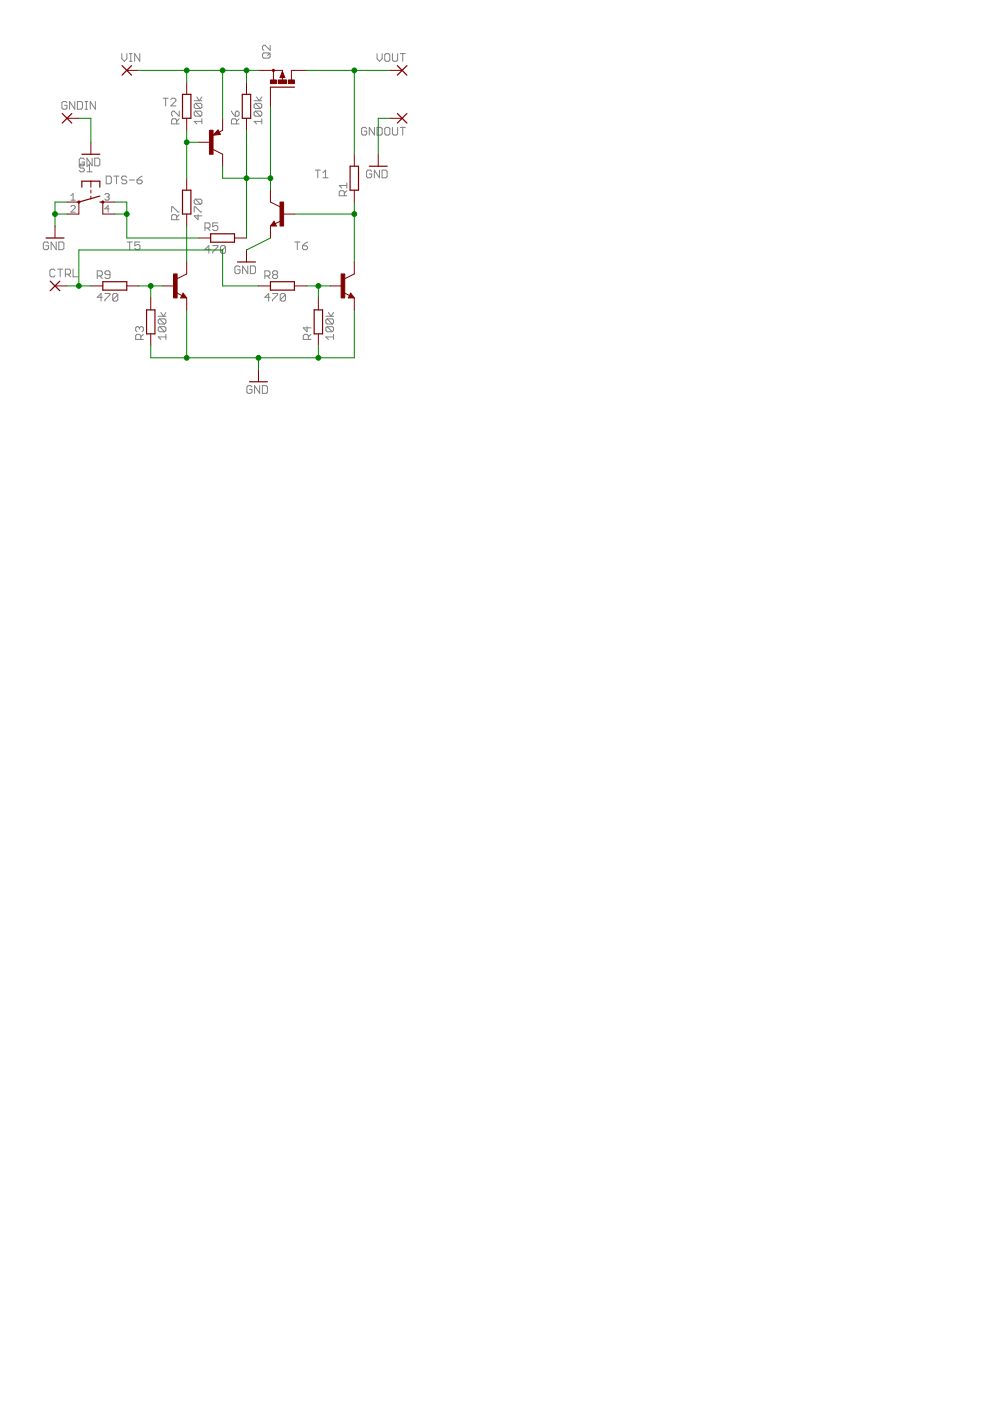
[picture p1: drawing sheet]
<svg xmlns="http://www.w3.org/2000/svg" width="210mm" height="297mm" viewBox="0 0 210 297" stroke-linecap="round" stroke-linejoin="round" font-family="sans-serif">
<g fill="none" stroke="#808080" stroke-width=".21">
<path d="M25.8 11.4v1l.6 .6 .5-.6v-1M27.5 13h.5M27.5 11.4h.5M27.7 11.4v1.6M29.6 11.4v1.6l-1-1.6v1.6M55.6 11.5l.3-.3h1.1l.3 .3v.5l-.3 .3h-1.1l-.3-.3zM57.3 9.6v1.1l-1.1-1.1h-.3l-.3 .3v.5l.3 .3M57.3 11.2l-.6 .6M79.9 11.4v1l.6 .6 .5-.6v-1M81.6 11.6l.3-.2h.5l.3 .2v1.1l-.3 .3h-.5l-.3-.3zM83.2 11.4v1.3l.3 .3h.5l.3-.3v-1.3M84.9 11.4h1"/>
<path d="M85.4 11.4v1.6M14.2 21.8l-.3-.3h-.5l-.3 .3v1.1l.3 .3h.5l.3-.3v-.6h-.5M15.9 21.5v1.7l-1.1-1.7v1.7M16.4 21.5h.8l.3 .3v1.1l-.3 .3h-.8zM17.9 33.8l-.3-.3h-.5l-.3 .3v1.1l.3 .3h.5l.3-.3v-.5h-.5M17.9 35.1l-.3-.3h-.5l-.3 .3v.2l.3 .3h.5l.3 .3v.3l-.3 .2h-.5l-.3-.2M18 21.5h.6M18 23.2h.6M18.3 21.5v1.7M18.4 36.4h1.1M18.4 35.3l.6-.5v1.6M19.5 33.5v1.7l-1.1-1.7v1.7"/>
<path d="M20.1 33.5h.8l.3 .3v1.1l-.3 .3h-.8zM20.2 21.5v1.7l-1.1-1.7v1.7M22.5 37.3h.8l.3 .3v1.1l-.3 .3h-.8zM24.2 37.3h1M24.7 37.3v1.7M26.9 37.6l-.3-.3h-.5l-.3 .3v.3l.3 .3h.5l.3 .2v.3l-.3 .3h-.5l-.3-.3M27.4 38.2h1.1M29.1 38.2h.8l.2 .2v.3l-.2 .3h-.6l-.2-.3zM30.1 37.3l-1 .9M34.6 20.8h1.1M35.1 20.8v1.7M36.2 21.1l.3-.3h.5l.3 .3v.3l-1.1 1.1h1.1"/>
<path d="M37.5 26.3v-.8l-.3-.3h-.6l-.2 .3v.8h1.6M38 23.6v1l-1.1-1h-.3l-.2 .2v.6l.2 .2M38 25.2l-.5 .5M41.2 21.4h1.6M41.4 21.9h1.1l.3 .3v.5l-.3 .3M41.4 23.6h1.1l.3 .2v.6l-.3 .2M41.4 23.6l-.2 .2v.6l.2 .2h1.1M41.4 21.9l-.2 .3v.5l.2 .3h1.1M41.4 23.6l1.1 1M41.4 21.9l1.1 1.1M41.7 20.6l.5 .8 .6-.8M42.8 25.7h-1.6l.5 .6"/>
<path d="M42.8 25.2v1.1M49.1 23.6l.8 1M50.1 23.6h.3l.3 .2v.6l-.3 .2h-.5v-.8zM50.1 26.3v-.8l-.2-.3h-.6l-.2 .3v.8h1.6M50.7 25.2l-.6 .5M53.9 21.4h1.6M54.1 23.6l-.2 .2v.6l.2 .2h1.1M54.1 23.6h1.1l.3 .2v.6l-.3 .2M54.1 21.9l-.2 .3v.5l.2 .3h1.1M54.1 21.9h1.1l.3 .3v.5l-.3 .3M54.1 23.6l1.1 1M54.1 21.9l1.1 1.1"/>
<path d="M54.4 20.6l.5 .8 .6-.8M55.5 25.7h-1.6l.5 .6M55.5 25.2v1.1M66.8 36.1h1.1M67.4 36.1v1.6M68.5 37.7h1.1M68.5 36.6l.5-.5v1.6M73.5 39.3h-1.6l.6 .6M73.5 38.8v1.1M77.7 27.3l-.2-.3h-.6l-.2 .3v1.1l.2 .2h.6l.2-.2v-.6h-.5M78.8 36.3l-.3-.2h-.5l-.3 .2v1.1l.3 .3h.5l.3-.3v-.5h-.5M79.4 27v1.6l-1.1-1.6v1.6"/>
<path d="M79.9 27h.9l.2 .3v1.1l-.2 .2h-.9zM80.5 36.1v1.6l-1.1-1.6v1.6M81 36.1h.8l.3 .2v1.1l-.3 .3h-.8zM81.9 27h.5l.3 .3v1.1l-.3 .2h-.5l-.3-.2v-1.1zM83.2 27v1.4l.3 .2h.5l.3-.2v-1.4M84.9 27h1M85.4 27v1.6M10.3 51.6l-.3-.3h-.5l-.3 .3v1.1l.3 .2h.5l.3-.2v-.6h-.6M11.7 57.3l-.3-.2h-.5l-.3 .2v1.1l.3 .3h.5l.3-.3M11.9 51.3v1.6l-1.1-1.6v1.6M12.2 57.1h1.1M12.5 51.3h.8l.2 .3v1.1l-.2 .2h-.8z"/>
<path d="M12.8 57.1v1.6M13.9 58.1h.8l.2-.2v-.6l-.2-.2h-.8v1.6M14.4 58.1l.5 .6M15 41.5l.5-.5v1.4M15 42.4h1M15 43.8l.3-.2h.4l.3 .2v.2l-1 1h1M15.5 57.1v1.6h1.1M20.6 58.5h.8l.3-.3v-.5l-.3-.3h-.8v1.7M21.2 58.5l.5 .6M22.2 41.3l.3-.3h.4l.3 .3-.3 .4M22.7 41.7h.2M22.9 41.7l.3 .3-.3 .4h-.4l-.3-.2"/>
<path d="M23.2 44.3h-1l.7-.7v1.4M23.3 58.2h-.8l-.3-.2v-.3l.3-.3h.6l.2 .3v1.1l-.2 .3h-.6l-.3-.3M27 51.3h1M27.5 51.3v1.6M29.7 51.3h-1.1v.8l.5-.3h.3l.3 .3v.6l-.3 .2h-.5l-.3-.2M36.4 44.9v-1h.2l1.1 1h.3M37.5 46.6v-.8l-.3-.3h-.6l-.2 .3v.8h1.6M38 45.5l-.5 .5M41.2 44.9v-1h.2l1.1 1h.3M41.4 42.2h1.1l.3 .3v.5l-.3 .3M41.4 42.2l-.2 .3v.5l.2 .3h1.1M41.4 42.2l1.1 1.1"/>
<path d="M42 45.5v1.1l-.8-.8h1.6M43.5 48.3h.8l.2-.2v-.6l-.2-.2h-.8v1.6M44 48.3l.5 .6M44.5 52.9h-1l.8-.8v1.6M45.1 52.1h1.1v.2l-1.1 1.1v.3M46.2 47.3h-1.1v.8l.8-.3 .3 .3v.5l-.3 .3h-.5l-.3-.3M47.8 52.3l-.3-.2h-.5l-.3 .2v1.1M47.8 52.3v1.1l-.3 .3h-.5l-.3-.3M47.8 52.3l-1.1 1.1M50.9 56.6l-.3-.2h-.5l-.3 .2v1.1l.3 .3h.5l.3-.3v-.5h-.5M52.5 56.4v1.6l-1.1-1.6v1.6M53.1 56.4h.8l.3 .2v1.1l-.3 .3h-.8z"/>
<path d="M56.2 58.5h.8l.2-.3v-.5l-.2-.3h-.8v1.7M56.7 58.5l.5 .6M58.1 58.2l-.3-.2v-.3l.3-.3h.5l.3 .3v.3l-.3 .2M58.1 58.2l-.3 .3v.3l.3 .3h.5l.3-.3v-.3l-.3-.3M58.1 58.2h.5M62.5 51.3h1.1M63 51.3v1.6M64.1 52.1h.8l.3 .3v.3l-.3 .2h-.5l-.3-.2zM65.2 51.3l-1.1 .8M73 41.5v-.8l-.3-.3h-.5l-.3 .3v.8h1.6M73.5 40.4l-.5 .6M21.7 63h-1.1l.8-.8v1.6"/>
<path d="M22.2 62.2h1.1v.3l-1.1 1.1v.2M25 62.5l-.3-.3h-.5l-.3 .3v1.1M25 62.5v1.1l-.3 .2h-.5l-.3-.2M25 62.5l-1.1 1.1M29.6 69.5l-.3-.2h-.3l-.2 .2v.6l.2 .2M29.6 69.5l.2-.2h.3l.3 .2v.6l-.3 .2M29.6 69.5v.3M29.8 72v-.8l-.2-.3h-.6l-.2 .3v.8h1.6M30.4 70.9l-.6 .5M33.5 67.1h1.7M33.8 67.6h1.1l.3 .3v.5l-.3 .3M33.8 69.3h1.1l.3 .2v.6l-.3 .2"/>
<path d="M33.8 69.3l-.3 .2v.6l.3 .2h1.1M33.8 67.6l-.3 .3v.5l.3 .3h1.1M33.8 69.3l1.1 1M33.8 67.6l1.1 1.1M34.1 66.3l.5 .8 .6-.8M35.2 71.4h-1.7l.6 .6M35.2 70.9v1.1M57.2 63h-1l.8-.8v1.6M57.8 62.2h1.1v.3l-1.1 1.1v.2M60.5 62.5l-.3-.3h-.5l-.3 .3v1.1M60.5 62.5v1.1l-.3 .2h-.5l-.3-.2M60.5 62.5l-1.1 1.1"/>
<path d="M65.1 69.3v1l-.8-.8h1.6M65.4 72v-.8l-.3-.3h-.5l-.3 .3v.8h1.6M65.9 70.9l-.5 .5M69.1 67.1h1.6M69.4 69.3l-.3 .2v.6l.3 .2h1M69.4 69.3h1l.3 .2v.6l-.3 .2M69.4 67.6l-.3 .3v.5l.3 .3h1M69.4 67.6h1l.3 .3v.5l-.3 .3M69.4 69.3l1 1M69.4 67.6l1 1.1M69.6 66.3l.6 .8 .5-.8M70.7 71.4h-1.6l.5 .6"/>
<path d="M70.7 70.9v1.1M53.4 82l-.3-.2h-.5l-.3 .2v1.1l.3 .3h.5l.3-.3v-.5h-.5M55.1 81.8v1.6l-1.1-1.6v1.6M55.6 81.8h.8l.3 .2v1.1l-.3 .3h-.8z"/>
</g>
<g fill="none" stroke="#800000" stroke-width=".21">
<path d="M26.9 14.9h2.5M39.6 17.5v2.5M52.3 17.5v2.5M54.8 14.9h5.1v.3M57.3 18.5v4M58 14.9v2.1M59.9 16.3v.9M59.9 15.2l.5 1.2h-1zM65 14.9h-3.2v2M82.7 14.9h2.6M14.2 25.1h2.5M19.3 30.2v2.5"/>
<path d="M19.3 38.4v1.3M39.6 25.1v2.5M39.6 37.8v2.5M42.1 30.2h2.6M45.2 31.7l2 1v2.5M46.2 27.6l.5 .9-1.5 .2zM47.2 25.1v2.5l-.7 .4M52.3 25.1v2.5M75.1 32.7v2.5M80.2 32.7v2.5M82.7 25.1h2.6M11.7 47.9v2.6"/>
<path d="M14.2 42.8h2.5v2.6h-2.5M19.3 40.3v.6M19.3 41.6v.6M24.3 42.8h-2.5v2.6h2.5M39.6 45.4v2.5M39.6 55.5v2.6l-2.1 1M42.1 50.5h2.6M49.7 50.5h2.6M52.3 53v2.5M57.3 40.3v2.5l2.1 1.1M57.3 47.9v2.6M58.1 46.9l.5 1h-1.3z"/>
<path d="M59.6 46.8l-1.3 .6M59.9 45.4h2.5M75.1 40.3v2.5M75.1 55.5v2.6l-2 1M11.7 60.6h2.5M19.3 60.6h2.5M26.9 60.6h2.5M32 63.2v2.5M32 70.8v2.5M34.5 60.6h2.5M37.3 62l1.3 .7M38.8 62.1l.8 1.1h-1.3z"/>
<path d="M39.6 63.2v2.5M54.8 60.6h2.5M54.8 78.4v2.5M62.4 60.6h2.6M67.5 63.2v2.5M67.5 70.8v2.5M70 60.6h2.6M72.9 62l1.2 .7M74.4 62.1l.7 1.1h-1.2zM75.1 63.2v2.5"/>
</g>
<g fill="none" stroke="#800000" stroke-width=".25">
<path d="M25.9 13.9l2 2M27.9 13.9l-2 2M57.3 18.5h5.1M84.2 13.9l2.1 2M86.3 13.9l-2.1 2M13.2 24.1l2 2M15.2 24.1l-2 2M17.4 32.7h3.8M17.4 39.7v-1.3h3.8v1.3M38.7 20h1.8v5.1h-1.8zM46.2 28.3h-.4l.4-.3 .2 .4-1 .1 .8-.8 .4 .7M51.4 20h1.7v5.1h-1.7z"/>
<path d="M74.2 35.2h1.8v5.1h-1.8zM78.3 35.2h3.8M84.2 24.1l2.1 2M86.3 24.1l-2.1 2M9.8 50.5h3.8M10.6 59.6l2.1 2M12.7 59.6l-2.1 2M21.2 42.8h.6M21.2 41.6l-4.5 1.2M21.8 59.7h5.1v1.8h-5.1zM38.7 40.3h1.8v5.1h-1.8zM44.7 49.6h5v1.8h-5z"/>
<path d="M50.4 55.5h3.8M57.3 59.7h5.1v1.8h-5.1zM58.1 47.4l-.1 .3h.4l-.3-.5-.5 .6h.8M31.1 65.7h1.8v5.1h-1.8zM38.8 62.7l.1 .2h-.3l.2-.5 .5 .6h-.7M66.6 65.7h1.8v5.1h-1.8zM74.4 62.7l.1 .2h-.4l.3-.5 .5 .6h-.8M52.9 80.9h3.8"/>
</g>
<g fill="#800000" stroke="#800000" stroke-width=".21">
<path d="M59.4 42.8h.7v5.1h-.7z"/>
<path d="M44.4 27.6h.8v5.1h-.8z"/>
<path d="M36.8 58.1h.7v5.1h-.7z"/>
<path d="M72.3 58.1h.8v5.1h-.8z"/>
<path d="M57.3 17h1.3v.7h-1.3z"/>
<path d="M61.2 17h1.2v.7h-1.2z"/>
<path d="M59 17h1.8v.7h-1.8z"/>
</g>
<path d="M59.9 16.1v.2h.2l-.2-.9-.3 .9" fill="none" stroke="#800000" stroke-width=".32"/>
<g fill="none" stroke="#800000" stroke-width=".42">
<circle cx="58" cy="14.9" r=".13"/>
<circle cx="16.7" cy="42.8" r=".13"/>
<circle cx="21.8" cy="42.8" r=".13"/>
</g>
<g fill="none" stroke="#008000" stroke-width=".21">
<path d="M29.4 14.9h25.4M39.6 14.9v2.6M47.2 14.9v10.2M52.3 14.9v2.6M65 14.9h17.7M75.1 14.9v17.8M16.7 25.1h2.6v5.1M39.6 27.6v10.2M39.6 30.2h2.5M47.2 35.2v2.6h10.1M52.3 27.6v22.9M57.3 22.5v17.8"/>
<path d="M82.7 25.1h-2.5v7.6M11.7 45.4h2.5M14.2 42.8h-2.5v5.1M24.3 45.4h2.6M24.3 42.8h2.6v7.7h15.2M39.6 47.9v7.6M57.3 50.5l-5 2.5M62.4 45.4h12.7M75.1 42.8v12.7M14.2 60.6h5.1M16.7 60.6v-7.6h30.5v7.6h7.6M29.4 60.6h5.1"/>
<path d="M32 60.6v2.6M39.6 65.7v10.2M54.8 75.9v2.5M65 60.6h5M67.5 60.6v2.6M67.5 73.3v2.6M75.1 65.7v10.2h-43.1v-2.6"/>
</g>
<g fill="#008000" stroke="#008000" stroke-width=".21">
<circle cx="75.1" cy="45.4" r=".51"/>
<circle cx="75.1" cy="14.9" r=".51"/>
<circle cx="54.8" cy="75.9" r=".51"/>
<circle cx="39.6" cy="75.9" r=".51"/>
<circle cx="67.5" cy="75.9" r=".51"/>
<circle cx="11.7" cy="45.4" r=".51"/>
<circle cx="39.6" cy="14.9" r=".51"/>
<circle cx="47.2" cy="14.9" r=".51"/>
<circle cx="52.3" cy="14.9" r=".51"/>
<circle cx="39.6" cy="30.2" r=".51"/>
<circle cx="57.3" cy="37.8" r=".51"/>
<circle cx="52.3" cy="37.8" r=".51"/>
<circle cx="32" cy="60.6" r=".51"/>
<circle cx="67.5" cy="60.6" r=".51"/>
<circle cx="16.7" cy="60.6" r=".51"/>
<circle cx="26.9" cy="45.4" r=".51"/>
</g>
</svg>
